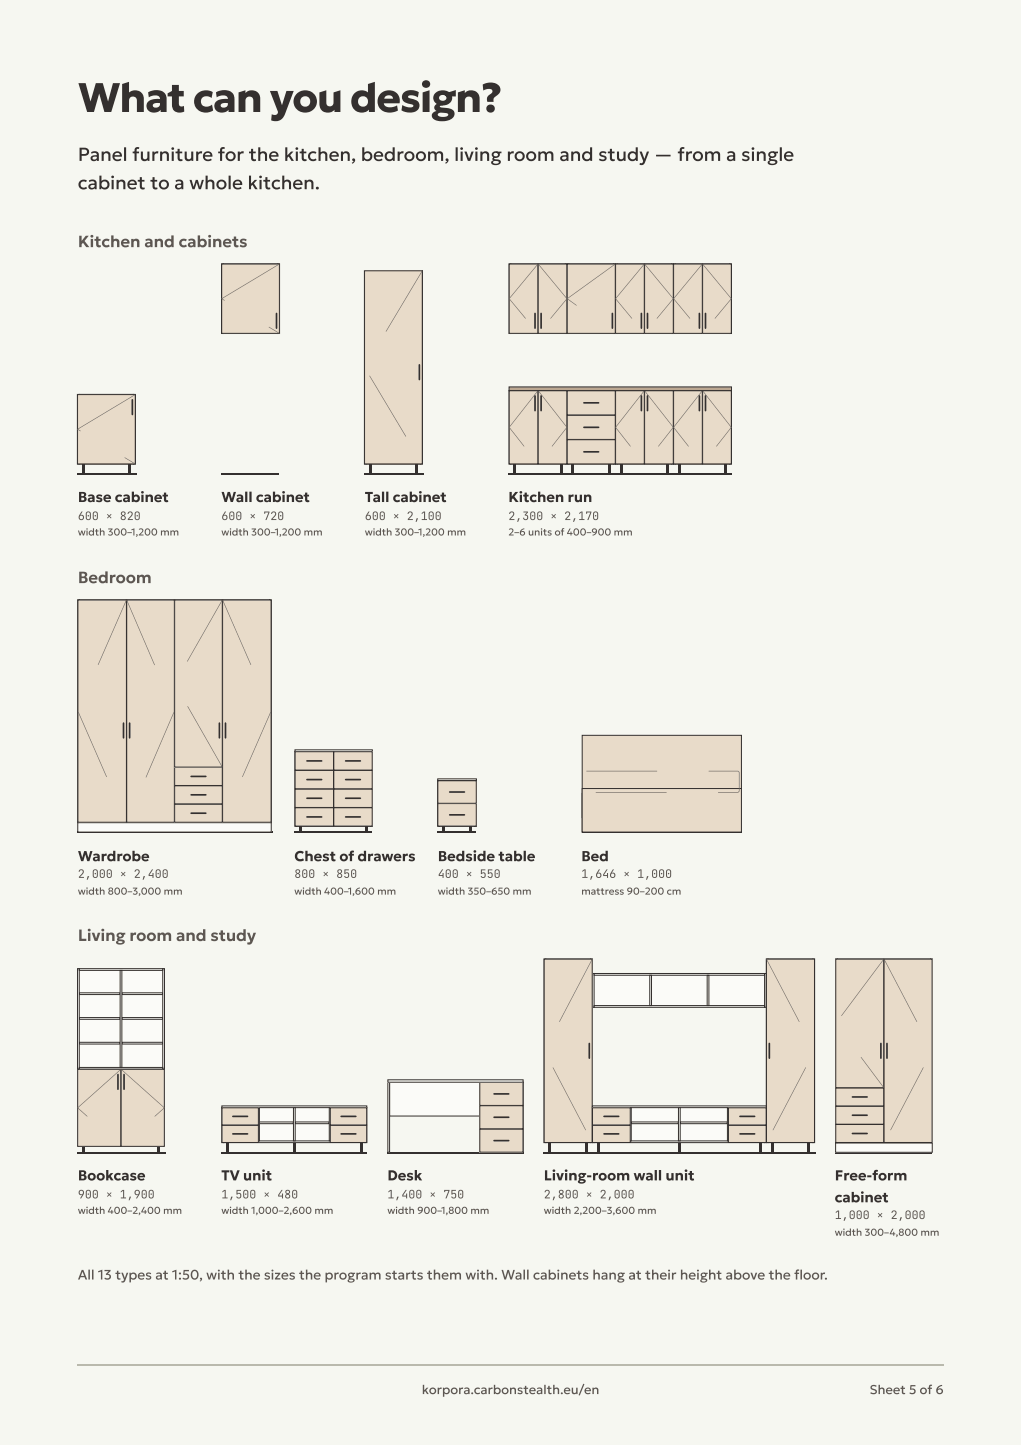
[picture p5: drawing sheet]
<svg xmlns="http://www.w3.org/2000/svg" width="210mm" height="297mm" viewBox="0 0 210 297" stroke-linecap="round" stroke-linejoin="round" font-family="sans-serif">
<defs><g id="words">
<text font-size="8.5" fill="#34302f" x="16" y="23">Whatcanyoudesign?</text>
<g font-size="3.9" fill="#34302f">
<text x="16" y="33.1">Panel furniture for the kitchen, bedroom, living room and study — from a single</text>
<text x="16" y="38.9">cabinet to a whole kitchen.</text>
</g>
<g font-size="3.3" fill="#5d5752">
<text x="16" y="50.8">Kitchen and cabinets</text>
<text x="16" y="119.9">Bedroom</text>
<text x="16" y="193.4">Living room and study</text>
</g>
<g font-size="3" fill="#34302f">
<text x="16" y="103.2">Base cabinet</text>
<text x="45.5" y="103.2">Wall cabinet</text>
<text x="75" y="103.2">Tall cabinet</text>
<text x="104.5" y="103.2">Kitchen run</text>
<text x="16" y="177">Wardrobe</text>
<text x="60.5" y="177">Chest of drawers</text>
<text x="90" y="177">Bedside table</text>
<text x="119.5" y="177">Bed</text>
<text x="16" y="242.6">Bookcase</text>
<text x="45.5" y="242.6">TV unit</text>
<text x="79.6" y="242.6">Desk</text>
<text x="111.8" y="242.6">Living-room wall unit</text>
<text x="171.6" y="242.6">Free-form</text>
<text x="171.6" y="247.1">cabinet</text>
</g>
<g font-size="2.8" fill="#5d5752">
<text x="16" y="263">All 13 types at 1:50, with the sizes the program starts them with. Wall cabinets hang at their height above the foor.</text>
<text x="163.2" y="263">l</text>
</g>
<g font-size="2.6" fill="#5d5752">
<text x="86.7" y="286.5">korpora.carbonstealth.eu/en</text>
<text x="178.7" y="286.5">Sheet 5 of 6</text>
</g>
<g font-size="2.4" fill="#5d5752">
<text x="16" y="106.9">600 × 820</text>
<text x="45.5" y="106.9">600 × 720</text>
<text x="75" y="106.9">600 × 2,100</text>
<text x="104.5" y="106.9">2,300 × 2,170</text>
<text x="16" y="180.4">2,000 × 2,400</text>
<text x="60.5" y="180.4">800 × 850</text>
<text x="90" y="180.4">400 × 550</text>
<text x="119.5" y="180.4">1,646 × 1,000</text>
<text x="16" y="246.3">900 × 1,900</text>
<text x="45.5" y="246.3">1,500 × 480</text>
<text x="79.6" y="246.3">1,400 × 750</text>
<text x="111.8" y="246.3">2,800 × 2,000</text>
<text x="171.6" y="250.6">1,000 × 2,000</text>
</g>
<g font-size="2.1" fill="#5d5752">
<text x="16" y="110.1">width 300–1,200 mm</text>
<text x="45.5" y="110.1">width 300–1,200 mm</text>
<text x="75" y="110.1">width 300–1,200 mm</text>
<text x="104.5" y="110.1">2–6 units of 400–900 mm</text>
<text x="16" y="183.9">width 800–3,000 mm</text>
<text x="60.5" y="183.9">width 400–1,600 mm</text>
<text x="90" y="183.9">width 350–650 mm</text>
<text x="119.5" y="183.9">mattress 90–200 cm</text>
<text x="16" y="249.5">width 400–2,400 mm</text>
<text x="45.5" y="249.5">width 1,000–2,600 mm</text>
<text x="79.6" y="249.5">width 900–1,800 mm</text>
<text x="111.8" y="249.5">width 2,200–3,600 mm</text>
<text x="171.6" y="254">width 300–4,800 mm</text>
</g>
</g></defs>
<g fill="#f6f7f1">
<path d="M0 0h209.9v297.1h-209.9z"/>
<path d="M0 0h209.9v297h-209.9z"/>
</g>
<path d="M15.9 97.5h12.1" fill="none" stroke="#34302f" stroke-width=".26"/>
<g fill="#34302f">
<path d="M16.8 95.4h.6v2h-.6z"/>
<path d="M26.3 95.4h.6v2h-.6z"/>
</g>
<path d="M16.1 81.1h11.5v14.1h-11.5z" fill="#fbfbf8"/>
<path d="M15.9 81.1h.4v14.3h-.4zM16.1 81.1h11.5v14.1h-11.5zM16.3 81.1h11.2v.3h-11.2zM16.3 95h11.2v.4h-11.2zM16.3 88h11.2v.3h-11.2zM27.5 81.1h.3v14.3h-.3z" fill="none" stroke="#34302f" stroke-width=".21"/>
<path d="M16.1 81.1v14.3M16.3 81.3h11.2M16.3 95.2h11.2M16.3 88.1h11.2M27.7 81.1v14.3" fill="none" stroke="#fbfbf8" stroke-width=".36"/>
<path d="M15.9 81.1h11.9v14.3h-11.9z" fill="#e8dbc9"/>
<path d="M15.9 81.1h11.9v14.3h-11.9z" fill="none" stroke="#34302f" stroke-width=".21"/>
<path d="M15.8 88.2l12-7.1v.1l-11.8 7 .6 .3-.1 .1zM25.7 94l2.1 1.3v.1l-2.2-1.3z" fill="#6f6963"/>
<path d="M27.2 82.2v3" fill="none" stroke="#34302f" stroke-width=".34"/>
<path d="M45.5 97.5h11.9" fill="none" stroke="#34302f" stroke-width=".26"/>
<path d="M45.8 54.5h11.5v13.8h-11.5z" fill="#fbfbf8"/>
<path d="M45.5 54.2h.4v14.4h-.4zM45.8 54.5h11.5v13.8h-11.5zM45.9 54.2h11.2v.4h-11.2zM45.9 59.2h11.2v.4h-11.2zM57.1 54.2h.4v14.4h-.4zM45.9 68.2h11.2v.4h-11.2zM45.9 63.7h11.2v.3h-11.2z" fill="none" stroke="#34302f" stroke-width=".21"/>
<path d="M45.7 54.2v14.4M45.9 54.4h11.2M45.9 59.4h11.2M57.3 54.2v14.4M45.9 68.4h11.2M45.9 63.8h11.2" fill="none" stroke="#fbfbf8" stroke-width=".36"/>
<path d="M45.6 54.3h11.8v14.2h-11.8z" fill="#e8dbc9"/>
<path d="M45.6 54.3h11.8v14.2h-11.8z" fill="none" stroke="#34302f" stroke-width=".21"/>
<path d="M45.5 61.4l11.9-7.2 .1 .1-11.9 7 .6 .4v.1zM55.3 67.2l2.2 1.3-.1 .1-2.2-1.3z" fill="#6f6963"/>
<path d="M56.8 64.4v3" fill="none" stroke="#34302f" stroke-width=".34"/>
<path d="M74.9 97.5h12.1" fill="none" stroke="#34302f" stroke-width=".26"/>
<g fill="#34302f">
<path d="M75.8 95.4h.6v2h-.6z"/>
<path d="M85.3 95.4h.6v2h-.6z"/>
</g>
<path d="M75.1 55.8h11.5v39.4h-11.5z" fill="#fbfbf8"/>
<path d="M74.9 55.6h.4v39.8h-.4zM75.1 55.8h11.5v39.4h-11.5zM75.3 55.6h11.2v.4h-11.2zM86.5 55.6h.3v39.8h-.3zM75.3 79h11.2v.4h-11.2zM75.3 71.4h11.2v.4h-11.2zM75.3 63.8h11.2v.3h-11.2zM75.3 95h11.2v.4h-11.2zM75.3 87.3h11.2v.4h-11.2z" fill="none" stroke="#34302f" stroke-width=".21"/>
<path d="M75.1 55.6v39.8M75.3 55.8h11.2M86.7 55.6v39.8M75.3 79.2h11.2M75.3 71.6h11.2M75.3 64h11.2M75.3 95.2h11.2M75.3 87.5h11.2" fill="none" stroke="#fbfbf8" stroke-width=".36"/>
<path d="M74.9 55.7h11.9v39.7h-11.9z" fill="#e8dbc9"/>
<path d="M74.9 55.7h11.9v39.7h-11.9z" fill="none" stroke="#34302f" stroke-width=".21"/>
<path d="M86.8 55.6l.1 .1-7.5 12.5-.1-.1zM75.9 77.3l.1-.1 7.5 12.5-.1 .1z" fill="#6f6963"/>
<path d="M86.2 75v3" fill="none" stroke="#34302f" stroke-width=".34"/>
<path d="M104.5 97.5h46" fill="none" stroke="#34302f" stroke-width=".26"/>
<g fill="#34302f">
<path d="M105.5 95.4h.6v2h-.6z"/>
<path d="M115.1 95.4h.6v2h-.6z"/>
<path d="M117.5 95.4h.6v2h-.6z"/>
<path d="M125 95.4h.6v2h-.6z"/>
<path d="M127.4 95.4h.6v2h-.6z"/>
<path d="M137 95.4h.5v2h-.5z"/>
<path d="M139.3 95.4h.6v2h-.6z"/>
<path d="M148.9 95.4h.6v2h-.6z"/>
</g>
<path d="M104.9 80.3h11.5v14.9h-11.5z" fill="#fbfbf8"/>
<path d="M104.9 80.3h11.5v14.9h-11.5z" fill="none" stroke="#34302f" stroke-width=".21"/>
<path d="M104.9 54.5h11.5v13.8h-11.5z" fill="#fbfbf8"/>
<path d="M104.9 54.5h11.5v13.8h-11.5z" fill="none" stroke="#34302f" stroke-width=".21"/>
<path d="M116.8 80.3h9.5v14.9h-9.5z" fill="#fbfbf8"/>
<path d="M116.8 80.3h9.5v14.9h-9.5z" fill="none" stroke="#34302f" stroke-width=".21"/>
<path d="M116.8 54.5h9.5v13.8h-9.5z" fill="#fbfbf8"/>
<path d="M116.8 54.5h9.5v13.8h-9.5z" fill="none" stroke="#34302f" stroke-width=".21"/>
<path d="M126.7 80.3h11.5v14.9h-11.5z" fill="#fbfbf8"/>
<path d="M126.7 80.3h11.5v14.9h-11.5z" fill="none" stroke="#34302f" stroke-width=".21"/>
<path d="M126.7 54.5h11.5v13.8h-11.5z" fill="#fbfbf8"/>
<path d="M126.7 54.5h11.5v13.8h-11.5z" fill="none" stroke="#34302f" stroke-width=".21"/>
<path d="M138.7 80.3h11.4v14.9h-11.4z" fill="#fbfbf8"/>
<path d="M138.7 80.3h11.4v14.9h-11.4z" fill="none" stroke="#34302f" stroke-width=".21"/>
<path d="M138.7 54.5h11.4v13.8h-11.4z" fill="#fbfbf8"/>
<path d="M138.7 54.5h11.4v13.8h-11.4z" fill="none" stroke="#34302f" stroke-width=".21"/>
<path d="M117.5 90.9h8.1v4h-8.1z" fill="#fbfbf8"/>
<path d="M117.5 90.9h8.1v4h-8.1z" fill="none" stroke="#34302f" stroke-width=".21"/>
<path d="M117.5 85.9h8.1v4.2h-8.1z" fill="#fbfbf8"/>
<path d="M117.5 85.9h8.1v4.2h-8.1z" fill="none" stroke="#34302f" stroke-width=".21"/>
<path d="M117.5 80.9h8.1v4.1h-8.1z" fill="#fbfbf8"/>
<g fill="none" stroke="#34302f" stroke-width=".21">
<path d="M104.6 54.2h.4v14.4h-.4zM105 54.2h11.2v.4h-11.2zM105 59.2h11.2v.4h-11.2zM116.2 54.2h.4v14.4h-.4zM116.6 54.2h.3v14.4h-.3zM116.9 54.2h9.3v.4h-9.3zM117 59.2h9.1v.4h-9.1zM126.2 54.2h.3v14.4h-.3zM126.5 54.2h.4v14.4h-.4zM126.9 54.2h11.2v.4h-11.2zM126.9 59.2h11.2v.4h-11.2zM138.1 54.2h.3v14.4h-.3z"/>
<path d="M138.4 54.2h.4v14.4h-.4zM138.8 54.2h11.2v.4h-11.2zM138.8 59.2h11.2v.4h-11.2zM150 54.2h.4v14.4h-.4zM105 68.2h11.2v.4h-11.2zM105 63.7h11.2v.3h-11.2zM116.9 68.2h9.3v.4h-9.3zM117 63.7h9.1v.3h-9.1zM126.9 68.2h11.2v.4h-11.2zM126.9 63.7h11.2v.3h-11.2zM138.8 68.2h11.2v.4h-11.2zM138.8 63.7h11.2v.3h-11.2z"/>
<path d="M105 80.3h11.2v.3h-11.2zM116.9 80.3h9.3v.3h-9.3zM117.5 80.9h8.1v4.1h-8.1zM126.9 80.3h11.2v.3h-11.2zM138.8 80.3h11.2v.3h-11.2z"/>
</g>
<g fill="none" stroke="#fbfbf8" stroke-width=".36">
<path d="M104.8 54.2v14.4M105 54.4h11.2M105 59.4h11.2M116.4 54.2v14.4M116.8 54.2v14.4M116.9 54.4h9.3M117 59.4h9.1M126.3 54.2v14.4M126.7 54.2v14.4M126.9 54.4h11.2M126.9 59.4h11.2M138.3 54.2v14.4"/>
<path d="M138.6 54.2v14.4M138.8 54.4h11.2M138.8 59.4h11.2M150.2 54.2v14.4M105 68.4h11.2M105 63.8h11.2M116.9 68.4h9.3M117 63.8h9.1M126.9 68.4h11.2M126.9 63.8h11.2M138.8 68.4h11.2M138.8 63.8h11.2"/>
<path d="M105 80.5h11.2M116.9 80.5h9.3M126.9 80.5h11.2M138.8 80.5h11.2"/>
</g>
<path d="M104.7 54.3h5.9v14.2h-5.9z" fill="#e8dbc9"/>
<path d="M104.7 54.3h5.9v14.2h-5.9z" fill="none" stroke="#34302f" stroke-width=".21"/>
<path d="M110.6 54.3h5.9v14.2h-5.9z" fill="#e8dbc9"/>
<path d="M110.6 54.3h5.9v14.2h-5.9z" fill="none" stroke="#34302f" stroke-width=".21"/>
<path d="M116.6 54.3h9.9v14.2h-9.9z" fill="#e8dbc9"/>
<path d="M116.6 54.3h9.9v14.2h-9.9z" fill="none" stroke="#34302f" stroke-width=".21"/>
<path d="M126.5 54.3h5.9v14.2h-5.9z" fill="#e8dbc9"/>
<path d="M126.5 54.3h5.9v14.2h-5.9z" fill="none" stroke="#34302f" stroke-width=".21"/>
<path d="M132.5 54.3h5.9v14.2h-5.9z" fill="#e8dbc9"/>
<path d="M132.5 54.3h5.9v14.2h-5.9z" fill="none" stroke="#34302f" stroke-width=".21"/>
<path d="M138.5 54.3h5.9v14.2h-5.9z" fill="#e8dbc9"/>
<path d="M138.5 54.3h5.9v14.2h-5.9z" fill="none" stroke="#34302f" stroke-width=".21"/>
<path d="M144.4 54.3h5.9v14.2h-5.9z" fill="#e8dbc9"/>
<path d="M144.4 54.3h5.9v14.2h-5.9zM105 86.7h11.2v.3h-11.2zM117.2 90.9h.3v4h-.3zM117.4 94.7h8.3zM117.4 89.8l8.3 .1zM117.4 84.8h8.3zM125.6 90.9h.3v4h-.3zM126.9 86.7h11.2v.3h-11.2zM138.8 86.7h11.2v.3h-11.2z" fill="none" stroke="#34302f" stroke-width=".21"/>
<path d="M105 86.9h11.2M126.9 86.9h11.2M138.8 86.9h11.2" fill="none" stroke="#fbfbf8" stroke-width=".36"/>
<path d="M117.4 94.7h8.3M117.4 89.9h8.3M117.4 84.8h8.3" fill="none" stroke="#fbfbf8" stroke-width=".21"/>
<path d="M117.3 90.9v4M125.7 90.9v4" fill="none" stroke="#fbfbf8" stroke-width=".32"/>
<path d="M117.5 90.9h8.1v4h-8.1z" fill="#fbfbf8"/>
<path d="M117.2 85.9h.3v4.2h-.3zM117.5 90.9h8.1v4h-8.1zM125.6 85.9h.3v4.2h-.3z" fill="none" stroke="#34302f" stroke-width=".21"/>
<path d="M117.3 85.9v4.2M125.7 85.9v4.2" fill="none" stroke="#fbfbf8" stroke-width=".32"/>
<path d="M117.5 85.9h8.1v4.2h-8.1z" fill="#fbfbf8"/>
<path d="M117.2 80.9h.3v4.1h-.3zM117.5 85.9h8.1v4.2h-8.1zM125.6 80.9h.3v4.1h-.3z" fill="none" stroke="#34302f" stroke-width=".21"/>
<path d="M117.3 80.9v4.1M125.7 80.9v4.1" fill="none" stroke="#fbfbf8" stroke-width=".32"/>
<path d="M117.5 80.9h8.1v4.1h-8.1z" fill="#fbfbf8"/>
<g fill="none" stroke="#34302f" stroke-width=".21">
<path d="M104.6 80.3h.4v15.1h-.4zM105 95h11.2v.4h-11.2zM105 80.3h11.2v.3h-11.2zM116.2 80.3h.4v15.1h-.4zM116.6 80.3h.3v15.1h-.3zM116.9 95h9.3v.4h-9.3zM116.9 80.3h9.3v.3h-9.3zM117.5 80.9h8.1v4.1h-8.1zM126.2 80.3h.3v15.1h-.3zM126.5 80.3h.4v15.1h-.4zM126.9 95h11.2v.4h-11.2zM126.9 80.3h11.2v.3h-11.2z"/>
<path d="M138.1 80.3h.3v15.1h-.3zM138.4 80.3h.4v15.1h-.4zM138.8 95h11.2v.4h-11.2zM138.8 80.3h11.2v.3h-11.2zM150 80.3h.4v15.1h-.4z"/>
</g>
<g fill="none" stroke="#fbfbf8" stroke-width=".36">
<path d="M104.8 80.3v15.1M105 95.2h11.2M105 80.5h11.2M116.4 80.3v15.1M116.8 80.3v15.1M116.9 95.2h9.3M116.9 80.5h9.3M126.3 80.3v15.1M126.7 80.3v15.1M126.9 95.2h11.2M126.9 80.5h11.2M138.3 80.3v15.1"/>
<path d="M138.6 80.3v15.1M138.8 95.2h11.2M138.8 80.5h11.2M150.2 80.3v15.1"/>
</g>
<path d="M104.7 80.3h5.9v15.1h-5.9z" fill="#e8dbc9"/>
<path d="M104.7 80.3h5.9v15.1h-5.9z" fill="none" stroke="#34302f" stroke-width=".21"/>
<path d="M110.6 80.3h5.9v15.1h-5.9z" fill="#e8dbc9"/>
<path d="M110.6 80.3h5.9v15.1h-5.9z" fill="none" stroke="#34302f" stroke-width=".21"/>
<path d="M116.6 90.4h9.9v5h-9.9z" fill="#e8dbc9"/>
<path d="M116.6 90.4h9.9v5h-9.9z" fill="none" stroke="#34302f" stroke-width=".21"/>
<path d="M116.6 85.3h9.9v5h-9.9z" fill="#e8dbc9"/>
<path d="M116.6 85.3h9.9v5h-9.9z" fill="none" stroke="#34302f" stroke-width=".21"/>
<path d="M116.6 80.3h9.9v5h-9.9z" fill="#e8dbc9"/>
<path d="M116.6 80.3h9.9v5h-9.9z" fill="none" stroke="#34302f" stroke-width=".21"/>
<path d="M126.5 80.3h5.9v15.1h-5.9z" fill="#e8dbc9"/>
<path d="M126.5 80.3h5.9v15.1h-5.9z" fill="none" stroke="#34302f" stroke-width=".21"/>
<path d="M132.5 80.3h5.9v15.1h-5.9z" fill="#e8dbc9"/>
<path d="M132.5 80.3h5.9v15.1h-5.9z" fill="none" stroke="#34302f" stroke-width=".21"/>
<path d="M138.5 80.3h5.9v15.1h-5.9z" fill="#e8dbc9"/>
<path d="M138.5 80.3h5.9v15.1h-5.9z" fill="none" stroke="#34302f" stroke-width=".21"/>
<path d="M144.4 80.3h5.9v15.1h-5.9z" fill="#e8dbc9"/>
<path d="M144.4 80.3h5.9v15.1h-5.9z" fill="none" stroke="#34302f" stroke-width=".21"/>
<g fill="#6f6963">
<path d="M110.5 80.3h.1l-5.9 7.5 3.1 3.9-.1 .1-3.1-4z"/>
<path d="M110.6 80.3h.1l5.9 7.5-3.1 4-.1-.1 3.1-3.9z"/>
<path d="M110.5 54.2l.1 .1-5.9 7.1 3.4 4-.1 .1-3.4-4.1z"/>
<path d="M110.6 54.3l.1-.1 5.9 7.2-3.4 4.1-.1-.1 3.4-4z"/>
<path d="M116.5 61.4l9.9-7.2 .1 .1-9.9 7 2 1.4-.1 .1z"/>
<path d="M132.4 80.3h.1l-6 7.5 3.2 3.9-.1 .1-3.1-4z"/>
<path d="M132.5 80.3h.1l5.9 7.5-3.1 4-.1-.1 3.1-3.9z"/>
<path d="M132.4 54.2l.1 .1-6 7.1 3.5 4-.1 .1-3.4-4.1z"/>
<path d="M132.5 54.3l.1-.1 5.9 7.2-3.4 4.1-.1-.1 3.4-4z"/>
<path d="M144.3 80.3h.1l-5.9 7.5 3.1 3.9-.1 .1-3.1-4z"/>
<path d="M144.4 80.3h.1l5.9 7.5-3.1 4-.1-.1 3.1-3.9z"/>
<path d="M144.3 54.2l.1 .1-5.9 7.1 3.4 4-.1 .1-3.4-4.1z"/>
<path d="M144.4 54.3l.1-.1 5.9 7.2-3.4 4.1-.1-.1 3.4-4z"/>
</g>
<g fill="none" stroke="#34302f" stroke-width=".34">
<path d="M110 64.4v3M111.2 64.4v3M125.9 64.4v3M131.9 64.4v3M133.1 64.4v3M143.8 64.4v3M145 64.4v3M110 81.4v3M111.2 81.4v3M120 92.9h3.1M120 87.8h3.1M120 82.8h3.1"/>
<path d="M131.9 81.4v3M133.1 81.4v3M143.8 81.4v3M145 81.4v3"/>
</g>
<path d="M104.6 79.5h45.8v.8h-45.8z" fill="#c2a588"/>
<path d="M104.6 79.5h45.8v.8h-45.8z" fill="none" stroke="#34302f" stroke-width=".21"/>
<path d="M15.9 171.1h40.2" fill="none" stroke="#34302f" stroke-width=".26"/>
<g fill="#34302f">
<path d="M16.9 169h.6v2h-.6z"/>
<path d="M35.6 169h.6v2h-.6z"/>
<path d="M54.3 169h.6v2h-.6z"/>
</g>
<path d="M16.2 123.5h9.8v45.3h-9.8z" fill="#fbfbf8"/>
<path d="M16.2 123.5h9.8v45.3h-9.8z" fill="none" stroke="#34302f" stroke-width=".21"/>
<path d="M26 123.5h9.9v45.3h-9.9z" fill="#fbfbf8"/>
<path d="M26 123.5h9.9v45.3h-9.9z" fill="none" stroke="#34302f" stroke-width=".21"/>
<path d="M35.9 123.5h9.8v45.3h-9.8z" fill="#fbfbf8"/>
<path d="M35.9 123.5h9.8v45.3h-9.8z" fill="none" stroke="#34302f" stroke-width=".21"/>
<path d="M45.7 123.5h9.8v45.3h-9.8z" fill="#fbfbf8"/>
<path d="M45.7 123.5h9.8v45.3h-9.8z" fill="none" stroke="#34302f" stroke-width=".21"/>
<path d="M36.6 165.8h8.4v2.8h-8.4z" fill="#fbfbf8"/>
<path d="M36.6 165.8h8.4v2.8h-8.4z" fill="none" stroke="#34302f" stroke-width=".21"/>
<path d="M36.6 162.1h8.4v2.9h-8.4z" fill="#fbfbf8"/>
<path d="M36.6 162.1h8.4v2.9h-8.4z" fill="none" stroke="#34302f" stroke-width=".21"/>
<path d="M36.6 158.3h8.4v2.9h-8.4z" fill="#fbfbf8"/>
<path d="M36.6 158.3h8.4v2.9h-8.4z" fill="none" stroke="#34302f" stroke-width=".21"/>
<path d="M16 169.1h39.8v1.9h-39.8z" fill="#fbfbf8"/>
<path d="M26.2 138.7h9.5v.3h-9.5zM26.2 131.1h9.5v.3h-9.5zM26.2 153.3h9.5v.4h-9.5zM26.2 147.6h9.5v.4h-9.5zM16 169.1h39.8v1.9h-39.8zM26.2 161h9.5v.3h-9.5zM36.3 165.8h.3v2.8h-.3zM36.5 168.3l8.6 .1zM36.5 164.7l8.6 .1zM36.5 161h8.6zM45 165.8h.3v2.8h-.3z" fill="none" stroke="#34302f" stroke-width=".21"/>
<path d="M26.2 138.9h9.5M26.2 131.2h9.5M26.2 153.5h9.5M26.2 147.8h9.5M26.2 161.1h9.5" fill="none" stroke="#fbfbf8" stroke-width=".36"/>
<path d="M36.5 168.3h8.6M36.5 164.8h8.6M36.5 161h8.6" fill="none" stroke="#fbfbf8" stroke-width=".21"/>
<path d="M36.5 165.8v2.8M45.1 165.8v2.8" fill="none" stroke="#fbfbf8" stroke-width=".32"/>
<path d="M36.6 165.8h8.4v2.8h-8.4z" fill="#fbfbf8"/>
<path d="M36.3 162.1h.3v2.9h-.3zM36.6 165.8h8.4v2.8h-8.4zM45 162.1h.3v2.9h-.3z" fill="none" stroke="#34302f" stroke-width=".21"/>
<path d="M36.5 162.1v2.9M45.1 162.1v2.9" fill="none" stroke="#fbfbf8" stroke-width=".32"/>
<path d="M36.6 162.1h8.4v2.9h-8.4z" fill="#fbfbf8"/>
<path d="M36.3 158.3h.3v2.9h-.3zM45 158.3h.3v2.9h-.3zM36.6 162.1h8.4v2.9h-8.4z" fill="none" stroke="#34302f" stroke-width=".21"/>
<path d="M36.5 158.3v2.9M45.1 158.3v2.9" fill="none" stroke="#fbfbf8" stroke-width=".32"/>
<path d="M36.6 158.3h8.4v2.9h-8.4z" fill="#fbfbf8"/>
<path d="M16 123.3h.3v45.7h-.3zM16.3 123.3h39.1v.4h-39.1zM25.8 123.7h.4v45h-.4zM35.7 123.7h.4v45h-.4zM45.5 123.7h.4v45h-.4zM55.4 123.3h.4v45.7h-.4zM36.6 158.3h8.4v2.9h-8.4zM16.3 168.7h39.1v.3h-39.1z" fill="none" stroke="#34302f" stroke-width=".21"/>
<path d="M16.2 123.3v45.7M16.3 123.5h39.1M26 123.7v45M35.9 123.7v45M45.7 123.7v45M55.6 123.3v45.7M16.3 168.9h39.1" fill="none" stroke="#fbfbf8" stroke-width=".36"/>
<path d="M16 123.3h10v45.7h-10z" fill="#e8dbc9"/>
<path d="M16 123.3h10v45.7h-10z" fill="none" stroke="#34302f" stroke-width=".21"/>
<path d="M26 123.3h9.8v45.7h-9.8z" fill="#e8dbc9"/>
<path d="M26 123.3h9.8v45.7h-9.8z" fill="none" stroke="#34302f" stroke-width=".21"/>
<path d="M35.9 165.3h9.8v3.7h-9.8z" fill="#e8dbc9"/>
<path d="M35.9 165.3h9.8v3.7h-9.8z" fill="none" stroke="#34302f" stroke-width=".21"/>
<path d="M35.9 161.5h9.8v3.7h-9.8z" fill="#e8dbc9"/>
<path d="M35.9 161.5h9.8v3.7h-9.8z" fill="none" stroke="#34302f" stroke-width=".21"/>
<path d="M35.9 157.7h9.8v3.8h-9.8z" fill="#e8dbc9"/>
<path d="M35.9 157.7h9.8v3.8h-9.8z" fill="none" stroke="#34302f" stroke-width=".21"/>
<path d="M35.9 123.3h9.8v34.4h-9.8z" fill="#e8dbc9"/>
<path d="M35.9 123.3h9.8v34.4h-9.8z" fill="none" stroke="#34302f" stroke-width=".21"/>
<path d="M45.8 123.3h9.9v45.7h-9.9z" fill="#e8dbc9"/>
<path d="M45.8 123.3h9.9v45.7h-9.9z" fill="none" stroke="#34302f" stroke-width=".21"/>
<g fill="#6f6963">
<path d="M25.9 123.3h.1l-5.8 13.4-.1-.1zM16 146.4l.2-.1 5.8 13.4h-.1z"/>
<path d="M26 123.3h.1l5.7 13.4h-.1zM35.7 146.4l.1 .1-5.7 13.3h-.2z"/>
<path d="M45.6 123.3l.2 .1-7.3 12.6-.1-.1zM38.5 145.2l.1-.1 7.2 12.5-.2 .1z"/>
<path d="M45.7 123.3h.1l5.8 13.3-.1 .1zM55.6 146.3l.1 .1-5.8 13.3h-.1z"/>
</g>
<path d="M25.4 148.6v3.1M26.6 148.6v3.1M39.3 159.6h3M45.1 148.6v3.1M46.4 148.6v3.1M39.3 167.2h3M39.3 163.4h3" fill="none" stroke="#34302f" stroke-width=".34"/>
<path d="M60.6 171.1h15.9" fill="none" stroke="#34302f" stroke-width=".26"/>
<g fill="#34302f">
<path d="M61.5 169.8h.6v1.2h-.6z"/>
<path d="M75.1 169.8h.5v1.2h-.5z"/>
</g>
<path d="M60.9 154.3h7.7v15.3h-7.7z" fill="#fbfbf8"/>
<path d="M60.9 154.3h7.7v15.3h-7.7z" fill="none" stroke="#34302f" stroke-width=".21"/>
<path d="M68.6 154.3h7.7v15.3h-7.7z" fill="#fbfbf8"/>
<path d="M68.6 154.3h7.7v15.3h-7.7z" fill="none" stroke="#34302f" stroke-width=".21"/>
<path d="M61.6 166.6h6.2v2.8h-6.2z" fill="#fbfbf8"/>
<path d="M61.6 166.6h6.2v2.8h-6.2z" fill="none" stroke="#34302f" stroke-width=".21"/>
<path d="M61.6 162.7h6.2v3h-6.2z" fill="#fbfbf8"/>
<path d="M61.6 162.7h6.2v3h-6.2z" fill="none" stroke="#34302f" stroke-width=".21"/>
<path d="M61.6 158.9h6.2v3h-6.2z" fill="#fbfbf8"/>
<path d="M61.6 158.9h6.2v3h-6.2z" fill="none" stroke="#34302f" stroke-width=".21"/>
<path d="M61.6 155.1h6.2v3h-6.2z" fill="#fbfbf8"/>
<path d="M61.6 155.1h6.2v3h-6.2z" fill="none" stroke="#34302f" stroke-width=".21"/>
<path d="M69.3 166.6h6.3v2.7h-6.3z" fill="#fbfbf8"/>
<path d="M69.3 166.6h6.3v2.7h-6.3z" fill="none" stroke="#34302f" stroke-width=".21"/>
<path d="M69.3 162.7h6.3v2.9h-6.3z" fill="#fbfbf8"/>
<path d="M69.3 162.7h6.3v2.9h-6.3z" fill="none" stroke="#34302f" stroke-width=".21"/>
<path d="M69.3 158.9h6.3v2.9h-6.3z" fill="#fbfbf8"/>
<path d="M69.3 158.9h6.3v2.9h-6.3z" fill="none" stroke="#34302f" stroke-width=".21"/>
<path d="M69.3 155.1h6.3v2.9h-6.3z" fill="#fbfbf8"/>
<path d="M61.4 157.8l6.6 .1zM69.2 157.7l6.6 .1zM69.3 155.1h6.3v2.9h-6.3zM61.2 166.6h.4v2.8h-.4zM61.4 169.1l6.6 .1zM61.4 165.5h6.6zM61.4 161.6l6.6 .1zM67.8 166.6h.4v2.8h-.4zM69.2 169l6.6 .1zM69.2 165.4h6.6zM69.2 161.5l6.6 .1z" fill="none" stroke="#34302f" stroke-width=".21"/>
<path d="M61.4 157.8h6.6M69.2 157.7h6.6M61.4 169.1h6.6M61.4 165.5h6.6M61.4 161.7h6.6M69.2 169h6.6M69.2 165.4h6.6M69.2 161.6h6.6" fill="none" stroke="#fbfbf8" stroke-width=".21"/>
<path d="M61.4 166.6v2.8M68 166.6v2.8" fill="none" stroke="#fbfbf8" stroke-width=".32"/>
<path d="M61.6 166.6h6.2v2.8h-6.2z" fill="#fbfbf8"/>
<path d="M61.2 162.7h.4v3h-.4zM61.6 166.6h6.2v2.8h-6.2zM67.8 162.7h.4v3h-.4z" fill="none" stroke="#34302f" stroke-width=".21"/>
<path d="M61.4 162.7v3M68 162.7v3" fill="none" stroke="#fbfbf8" stroke-width=".32"/>
<path d="M61.6 162.7h6.2v3h-6.2z" fill="#fbfbf8"/>
<path d="M61.2 158.9h.4v3h-.4zM67.8 158.9h.4v3h-.4zM61.6 162.7h6.2v3h-6.2z" fill="none" stroke="#34302f" stroke-width=".21"/>
<path d="M61.4 158.9v3M68 158.9v3" fill="none" stroke="#fbfbf8" stroke-width=".32"/>
<path d="M61.6 158.9h6.2v3h-6.2z" fill="#fbfbf8"/>
<path d="M61.2 155.1h.4v3h-.4zM61.6 158.9h6.2v3h-6.2zM67.8 155.1h.4v3h-.4z" fill="none" stroke="#34302f" stroke-width=".21"/>
<path d="M61.4 155.1v3M68 155.1v3" fill="none" stroke="#fbfbf8" stroke-width=".32"/>
<path d="M61.6 155.1h6.2v3h-6.2z" fill="#fbfbf8"/>
<path d="M61.6 155.1h6.2v3h-6.2zM69 166.6h.3v2.7h-.3zM75.6 166.6h.3v2.7h-.3z" fill="none" stroke="#34302f" stroke-width=".21"/>
<path d="M69.2 166.6v2.7M75.8 166.6v2.7" fill="none" stroke="#fbfbf8" stroke-width=".32"/>
<path d="M69.3 166.6h6.3v2.7h-6.3z" fill="#fbfbf8"/>
<path d="M69 162.7h.3v2.9h-.3zM69.3 166.6h6.3v2.7h-6.3zM75.6 162.7h.3v2.9h-.3z" fill="none" stroke="#34302f" stroke-width=".21"/>
<path d="M69.2 162.7v2.9M75.8 162.7v2.9" fill="none" stroke="#fbfbf8" stroke-width=".32"/>
<path d="M69.3 162.7h6.3v2.9h-6.3z" fill="#fbfbf8"/>
<path d="M69 158.9h.3v2.9h-.3zM75.6 158.9h.3v2.9h-.3zM69.3 162.7h6.3v2.9h-6.3z" fill="none" stroke="#34302f" stroke-width=".21"/>
<path d="M69.2 158.9v2.9M75.8 158.9v2.9" fill="none" stroke="#fbfbf8" stroke-width=".32"/>
<path d="M69.3 158.9h6.3v2.9h-6.3z" fill="#fbfbf8"/>
<path d="M69 155.1h.3v2.9h-.3zM69.3 158.9h6.3v2.9h-6.3zM75.6 155.1h.3v2.9h-.3z" fill="none" stroke="#34302f" stroke-width=".21"/>
<path d="M69.2 155.1v2.9M75.8 155.1v2.9" fill="none" stroke="#fbfbf8" stroke-width=".32"/>
<path d="M69.3 155.1h6.3v2.9h-6.3z" fill="#fbfbf8"/>
<path d="M60.6 154.5h.4v15.3h-.4zM60.6 154.1h15.9v.4h-15.9zM68.4 154.5h.4v15h-.4zM69.3 155.1h6.3v2.9h-6.3zM76.2 154.5h.3v15.3h-.3zM61 169.5h15.2v.3h-15.2z" fill="none" stroke="#34302f" stroke-width=".21"/>
<path d="M60.6 154.3h15.9M60.8 154.5v15.3M68.6 154.5v15M76.4 154.5v15.3M61 169.7h15.2" fill="none" stroke="#fbfbf8" stroke-width=".36"/>
<path d="M60.7 166h7.9v3.8h-7.9z" fill="#e8dbc9"/>
<path d="M60.7 166h7.9v3.8h-7.9z" fill="none" stroke="#34302f" stroke-width=".21"/>
<path d="M60.7 162.2h7.9v3.8h-7.9z" fill="#e8dbc9"/>
<path d="M60.7 162.2h7.9v3.8h-7.9z" fill="none" stroke="#34302f" stroke-width=".21"/>
<path d="M60.7 158.3h7.9v3.8h-7.9z" fill="#e8dbc9"/>
<path d="M60.7 158.3h7.9v3.8h-7.9z" fill="none" stroke="#34302f" stroke-width=".21"/>
<path d="M60.7 154.5h7.9v3.8h-7.9z" fill="#e8dbc9"/>
<path d="M60.7 154.5h7.9v3.8h-7.9z" fill="none" stroke="#34302f" stroke-width=".21"/>
<path d="M68.6 166h7.9v3.8h-7.9z" fill="#e8dbc9"/>
<path d="M68.6 166h7.9v3.8h-7.9z" fill="none" stroke="#34302f" stroke-width=".21"/>
<path d="M68.6 162.2h7.9v3.8h-7.9z" fill="#e8dbc9"/>
<path d="M68.6 162.2h7.9v3.8h-7.9z" fill="none" stroke="#34302f" stroke-width=".21"/>
<path d="M68.6 158.3h7.9v3.8h-7.9z" fill="#e8dbc9"/>
<path d="M68.6 158.3h7.9v3.8h-7.9z" fill="none" stroke="#34302f" stroke-width=".21"/>
<path d="M68.6 154.5h7.9v3.8h-7.9z" fill="#e8dbc9"/>
<path d="M68.6 154.5h7.9v3.8h-7.9z" fill="none" stroke="#34302f" stroke-width=".21"/>
<path d="M63.1 156.4h3M71.1 156.4h3M63.1 167.9h3M63.1 164.1h3M63.1 160.2h3M71.1 167.9h3M71.1 164.1h3M71.1 160.2h3" fill="none" stroke="#34302f" stroke-width=".34"/>
<path d="M90 171.1h7.9" fill="none" stroke="#34302f" stroke-width=".26"/>
<g fill="#34302f">
<path d="M90.9 169.8h.6v1.2h-.6z"/>
<path d="M96.4 169.8h.6v1.2h-.6z"/>
</g>
<path d="M90.2 160.3h7.5v9.3h-7.5z" fill="#fbfbf8"/>
<path d="M90.2 160.3h7.5v9.3h-7.5z" fill="none" stroke="#34302f" stroke-width=".21"/>
<path d="M90.9 165.7h6.1v3.7h-6.1z" fill="#fbfbf8"/>
<path d="M90.9 165.7h6.1v3.7h-6.1z" fill="none" stroke="#34302f" stroke-width=".21"/>
<path d="M90.9 161h6.1v3.9h-6.1z" fill="#fbfbf8"/>
<path d="M90.6 165.7h.3v3.7h-.3zM90.8 169.1l6.3 .1zM90.8 164.6l6.3 .1zM90.9 161h6.1v3.9h-6.1zM97 165.7h.3v3.7h-.3z" fill="none" stroke="#34302f" stroke-width=".21"/>
<path d="M90.8 169.1h6.3M90.8 164.6h6.3" fill="none" stroke="#fbfbf8" stroke-width=".21"/>
<path d="M90.8 165.7v3.7M97.2 165.7v3.7" fill="none" stroke="#fbfbf8" stroke-width=".32"/>
<path d="M90.9 165.7h6.1v3.7h-6.1z" fill="#fbfbf8"/>
<path d="M90.6 161h.3v3.9h-.3zM90.9 165.7h6.1v3.7h-6.1zM97 161h.3v3.9h-.3z" fill="none" stroke="#34302f" stroke-width=".21"/>
<path d="M90.8 161v3.9M97.2 161v3.9" fill="none" stroke="#fbfbf8" stroke-width=".32"/>
<path d="M90.9 161h6.1v3.9h-6.1z" fill="#fbfbf8"/>
<path d="M90 160.4h.3v9.4h-.3zM90 160.1h7.9v.3h-7.9zM90.3 169.5h7.3v.3h-7.3zM90.9 161h6.1v3.9h-6.1zM97.6 160.4h.3v9.4h-.3z" fill="none" stroke="#34302f" stroke-width=".21"/>
<path d="M90 160.3h7.9M90.2 160.4v9.4M90.3 169.7h7.3M97.8 160.4v9.4" fill="none" stroke="#fbfbf8" stroke-width=".36"/>
<path d="M90 165.2h7.9v4.6h-7.9z" fill="#e8dbc9"/>
<path d="M90 165.2h7.9v4.6h-7.9z" fill="none" stroke="#34302f" stroke-width=".21"/>
<path d="M90 160.5h7.9v4.6h-7.9z" fill="#e8dbc9"/>
<path d="M90 160.5h7.9v4.6h-7.9z" fill="none" stroke="#34302f" stroke-width=".21"/>
<path d="M92.4 167.5h3.1M92.4 162.8h3.1" fill="none" stroke="#34302f" stroke-width=".34"/>
<path d="M119.6 171.1h32.8" fill="none" stroke="#34302f" stroke-width=".26"/>
<path d="M135.8 168h.5v3h-.5z" fill="#34302f"/>
<path d="M119.7 151.1h32.7v19.9h-32.7z" fill="#e8dbc9"/>
<path d="M119.7 151.1h32.7v19.9h-32.7z" fill="none" stroke="#34302f" stroke-width=".21"/>
<path d="M120 164.1h.4v1.2h-.4z" fill="#fbfbf8"/>
<path d="M120 164.1h.4v1.2h-.4z" fill="none" stroke="#34302f" stroke-width=".21"/>
<path d="M151.7 164.1h.4v1.2h-.4z" fill="#fbfbf8"/>
<path d="M151.7 164.1h.4v1.2h-.4z" fill="none" stroke="#34302f" stroke-width=".21"/>
<path d="M135.5 164.1h.4v1.2h-.4z" fill="#fbfbf8"/>
<path d="M135.5 164.1h.4v1.2h-.4z" fill="none" stroke="#34302f" stroke-width=".21"/>
<path d="M136.2 164.1h.4v1.2h-.4z" fill="#fbfbf8"/>
<path d="M119.7 163.1h.3v4.9h-.3zM135.9 164.1h.3v3.9h-.3zM136.2 164.1h.4v1.2h-.4zM152.1 163.1h.3v4.9h-.3z" fill="none" stroke="#34302f" stroke-width=".21"/>
<path d="M119.9 163.1v4.9M136.1 164.1v3.9M152.2 163.1v4.9" fill="none" stroke="#fbfbf8" stroke-width=".36"/>
<path d="M119.7 162.1h32.7v8.9h-32.7z" fill="#e8dbc9"/>
<path d="M119.7 162.1h32.7v8.9h-32.7z" fill="none" stroke="#34302f" stroke-width=".21"/>
<path d="M145.7 158.4l6.1 .1 .2 .4v3.8l-.4 .2h-4v-.1h4l.3-.1v-3.8l-.2-.3h-6zM122.5 162.8h14.5v.1h-14.5zM120.5 158.4h14.6v.2h-14.6z" fill="#6f6963"/>
<path d="M15.9 236.9h18.2" fill="none" stroke="#34302f" stroke-width=".26"/>
<g fill="#34302f">
<path d="M16.8 235.7h.6v1.1h-.6z"/>
<path d="M32.3 235.7h.6v1.1h-.6z"/>
</g>
<path d="M16.2 220h8.7v15.4h-8.7z" fill="#fbfbf8"/>
<path d="M16.2 220h8.7v15.4h-8.7z" fill="none" stroke="#34302f" stroke-width=".21"/>
<path d="M24.9 220h8.7v15.4h-8.7z" fill="#fbfbf8"/>
<path d="M24.9 220h8.7v15.4h-8.7z" fill="none" stroke="#34302f" stroke-width=".21"/>
<path d="M16.2 199.3h8.7v20.2h-8.7z" fill="#fbfbf8"/>
<path d="M16.2 199.3h8.7v20.2h-8.7z" fill="none" stroke="#34302f" stroke-width=".21"/>
<path d="M24.9 199.3h8.7v20.2h-8.7z" fill="#fbfbf8"/>
<g fill="none" stroke="#34302f" stroke-width=".21">
<path d="M15.9 199.1h.4v20.7h-.4zM16.3 199.1h17.2v.4h-17.2zM24.7 199.5h.4v19.9h-.4zM24.9 199.3h8.7v20.2h-8.7zM33.5 199.1h.3v20.7h-.3zM15.9 219.8h.4v15.9h-.4zM16.3 219.8h17.2v.3h-17.2zM16.3 219.4h17.2v.4h-17.2zM16.3 214.2h8.4v.4h-8.4zM16.3 209.2h8.4v.3h-8.4zM16.3 204.1h8.4v.3h-8.4zM25.1 214.2h8.3v.4h-8.3z"/>
<path d="M25.1 209.2h8.3v.3h-8.3zM25.1 204.1h8.3v.3h-8.3zM33.5 219.8h.3v15.9h-.3zM16.3 235.3h17.2v.4h-17.2zM16.3 226.3h8.4v.4h-8.4zM24.7 220.1h.4v15.2h-.4zM25.1 226.3h8.3v.4h-8.3z"/>
</g>
<g fill="none" stroke="#fbfbf8" stroke-width=".36">
<path d="M16.1 199.1v36.6M16.3 199.3h17.2M24.9 199.5v19.9M33.6 199.1v36.6M16.3 219.9h17.2M16.3 219.6h17.2M16.3 214.4h8.4M16.3 209.3h8.4M16.3 204.2h8.4M25.1 214.4h8.3M25.1 209.3h8.3M25.1 204.2h8.3"/>
<path d="M16.3 235.5h17.2M16.3 226.5h8.4M24.9 220.1v15.2M25.1 226.5h8.3"/>
</g>
<path d="M16 219.8h8.8v15.8h-8.8z" fill="#e8dbc9"/>
<path d="M16 219.8h8.8v15.8h-8.8z" fill="none" stroke="#34302f" stroke-width=".21"/>
<path d="M24.9 219.8h8.9v15.8h-8.9z" fill="#e8dbc9"/>
<path d="M24.9 219.8h8.9v15.8h-8.9z" fill="none" stroke="#34302f" stroke-width=".21"/>
<g fill="#6f6963">
<path d="M15.9 227.7l8.9-8 .1 .1-8.9 7.9 2 1.7-.1 .1z"/>
<path d="M24.9 219.7l9 8-2.1 1.8v-.1l2-1.7-8.9-7.9z"/>
</g>
<path d="M24.2 220.9v3M25.5 220.9v3" fill="none" stroke="#34302f" stroke-width=".34"/>
<path d="M45.5 236.9h29.9" fill="none" stroke="#34302f" stroke-width=".26"/>
<g fill="#34302f">
<path d="M46.5 234.9h.6v1.9h-.6z"/>
<path d="M60.2 234.9h.6v1.9h-.6z"/>
<path d="M73.9 234.9h.6v1.9h-.6z"/>
</g>
<path d="M45.8 227.5h7.3v7.1h-7.3z" fill="#fbfbf8"/>
<path d="M45.8 227.5h7.3v7.1h-7.3z" fill="none" stroke="#34302f" stroke-width=".21"/>
<path d="M53.2 227.5h7.3v7.1h-7.3z" fill="#fbfbf8"/>
<path d="M53.2 227.5h7.3v7.1h-7.3z" fill="none" stroke="#34302f" stroke-width=".21"/>
<path d="M60.5 227.5h7.3v7.1h-7.3z" fill="#fbfbf8"/>
<path d="M60.5 227.5h7.3v7.1h-7.3z" fill="none" stroke="#34302f" stroke-width=".21"/>
<path d="M67.9 227.5h7.3v7.1h-7.3z" fill="#fbfbf8"/>
<path d="M67.9 227.5h7.3v7.1h-7.3z" fill="none" stroke="#34302f" stroke-width=".21"/>
<path d="M46.5 231.9h5.9v2.5h-5.9z" fill="#fbfbf8"/>
<path d="M46.5 231.9h5.9v2.5h-5.9z" fill="none" stroke="#34302f" stroke-width=".21"/>
<path d="M46.5 228.3h5.9v2.7h-5.9z" fill="#fbfbf8"/>
<path d="M46.5 228.3h5.9v2.7h-5.9z" fill="none" stroke="#34302f" stroke-width=".21"/>
<path d="M68.6 231.9h5.9v2.5h-5.9z" fill="#fbfbf8"/>
<path d="M68.6 231.9h5.9v2.5h-5.9z" fill="none" stroke="#34302f" stroke-width=".21"/>
<path d="M68.6 228.3h5.9v2.7h-5.9z" fill="#fbfbf8"/>
<path d="M46.2 231.9h.3v2.5h-.3zM46.4 234.1l6.1 .1zM46.4 230.7l6.1 .1zM52.4 231.9h.3v2.5h-.3zM53.3 230.6h7v.4h-7zM60.7 230.6h7v.4h-7zM68.5 234.1l6.1 .1zM68.5 230.7l6.1 .1zM68.6 228.3h5.9v2.7h-5.9z" fill="none" stroke="#34302f" stroke-width=".21"/>
<path d="M53.3 230.8h7M60.7 230.8h7" fill="none" stroke="#fbfbf8" stroke-width=".36"/>
<path d="M46.4 234.2h6.1M46.4 230.8h6.1M68.5 234.2h6.1M68.5 230.8h6.1" fill="none" stroke="#fbfbf8" stroke-width=".21"/>
<path d="M46.4 231.9v2.5M52.6 231.9v2.5" fill="none" stroke="#fbfbf8" stroke-width=".32"/>
<path d="M46.5 231.9h5.9v2.5h-5.9z" fill="#fbfbf8"/>
<path d="M46.2 228.3h.3v2.7h-.3zM46.5 231.9h5.9v2.5h-5.9zM52.4 228.3h.3v2.7h-.3z" fill="none" stroke="#34302f" stroke-width=".21"/>
<path d="M46.4 228.3v2.7M52.6 228.3v2.7" fill="none" stroke="#fbfbf8" stroke-width=".32"/>
<path d="M46.5 228.3h5.9v2.7h-5.9z" fill="#fbfbf8"/>
<path d="M46.5 228.3h5.9v2.7h-5.9zM68.3 231.9h.3v2.5h-.3zM74.5 231.9h.3v2.5h-.3z" fill="none" stroke="#34302f" stroke-width=".21"/>
<path d="M68.5 231.9v2.5M74.6 231.9v2.5" fill="none" stroke="#fbfbf8" stroke-width=".32"/>
<path d="M68.6 231.9h5.9v2.5h-5.9z" fill="#fbfbf8"/>
<path d="M68.3 228.3h.3v2.7h-.3zM68.6 231.9h5.9v2.5h-5.9zM74.5 228.3h.3v2.7h-.3z" fill="none" stroke="#34302f" stroke-width=".21"/>
<path d="M68.5 228.3v2.7M74.6 228.3v2.7" fill="none" stroke="#fbfbf8" stroke-width=".32"/>
<path d="M68.6 228.3h5.9v2.7h-5.9z" fill="#fbfbf8"/>
<path d="M45.6 227.7h.4v7.2h-.4zM45.6 227.3h29.8v.4h-29.8zM46 234.5h29v.4h-29zM53 227.7h.3v6.8h-.3zM60.3 227.7h.4v6.8h-.4zM67.7 227.7h.3v6.8h-.3zM68.6 228.3h5.9v2.7h-5.9zM75 227.7h.4v7.2h-.4z" fill="none" stroke="#34302f" stroke-width=".21"/>
<path d="M45.6 227.5h29.8M45.8 227.7v7.2M46 234.7h29M53.1 227.7v6.8M60.5 227.7v6.8M67.9 227.7v6.8M75.2 227.7v7.2" fill="none" stroke="#fbfbf8" stroke-width=".36"/>
<path d="M45.6 231.3h7.5v3.5h-7.5z" fill="#e8dbc9"/>
<path d="M45.6 231.3h7.5v3.5h-7.5z" fill="none" stroke="#34302f" stroke-width=".21"/>
<path d="M45.6 227.7h7.5v3.5h-7.5z" fill="#e8dbc9"/>
<path d="M45.6 227.7h7.5v3.5h-7.5z" fill="none" stroke="#34302f" stroke-width=".21"/>
<path d="M67.9 231.3h7.5v3.5h-7.5z" fill="#e8dbc9"/>
<path d="M67.9 231.3h7.5v3.5h-7.5z" fill="none" stroke="#34302f" stroke-width=".21"/>
<path d="M67.9 227.7h7.5v3.5h-7.5z" fill="#e8dbc9"/>
<path d="M67.9 227.7h7.5v3.5h-7.5z" fill="none" stroke="#34302f" stroke-width=".21"/>
<path d="M47.9 233.1h3M47.9 229.5h3M70.1 233.1h3M70.1 229.5h3" fill="none" stroke="#34302f" stroke-width=".34"/>
<path d="M79.6 236.9h28.1" fill="none" stroke="#34302f" stroke-width=".26"/>
<path d="M98.8 222.5h8.5v14.1h-8.5z" fill="#fbfbf8"/>
<path d="M98.8 222.5h8.5v14.1h-8.5z" fill="none" stroke="#34302f" stroke-width=".21"/>
<path d="M80.1 222.4h18.5v7h-18.5z" fill="#fbfbf8"/>
<path d="M80.1 222.4h18.5v7h-18.5z" fill="none" stroke="#34302f" stroke-width=".21"/>
<path d="M99.5 232.6h7.1v3.8h-7.1z" fill="#fbfbf8"/>
<path d="M99.5 232.6h7.1v3.8h-7.1z" fill="none" stroke="#34302f" stroke-width=".21"/>
<path d="M99.5 227.8h7.1v4h-7.1z" fill="#fbfbf8"/>
<path d="M99.5 227.8h7.1v4h-7.1z" fill="none" stroke="#34302f" stroke-width=".21"/>
<path d="M99.5 223h7.1v4h-7.1z" fill="#fbfbf8"/>
<path d="M99 222.4h8.2v.4h-8.2zM99.2 232.6h.3v3.8h-.3zM99.4 236.1l7.4 .1zM99.4 231.5l7.4 .1zM99.4 226.7l7.4 .1zM99.5 223h7.1v4h-7.1zM106.6 232.6h.3v3.8h-.3z" fill="none" stroke="#34302f" stroke-width=".21"/>
<path d="M99 222.6h8.2" fill="none" stroke="#fbfbf8" stroke-width=".36"/>
<path d="M99.4 236.1h7.4M99.4 231.5h7.4M99.4 226.7h7.4" fill="none" stroke="#fbfbf8" stroke-width=".21"/>
<path d="M99.4 232.6v3.8M106.8 232.6v3.8" fill="none" stroke="#fbfbf8" stroke-width=".32"/>
<path d="M99.5 232.6h7.1v3.8h-7.1z" fill="#fbfbf8"/>
<path d="M99.2 227.8h.3v4h-.3zM99.5 232.6h7.1v3.8h-7.1zM106.6 227.8h.3v4h-.3z" fill="none" stroke="#34302f" stroke-width=".21"/>
<path d="M99.4 227.8v4M106.8 227.8v4" fill="none" stroke="#fbfbf8" stroke-width=".32"/>
<path d="M99.5 227.8h7.1v4h-7.1z" fill="#fbfbf8"/>
<path d="M99.2 223h.3v4h-.3zM99.5 227.8h7.1v4h-7.1zM106.6 223h.3v4h-.3z" fill="none" stroke="#34302f" stroke-width=".21"/>
<path d="M99.4 223v4M106.8 223v4" fill="none" stroke="#fbfbf8" stroke-width=".32"/>
<path d="M99.5 223h7.1v4h-7.1z" fill="#fbfbf8"/>
<path d="M79.7 222.4h.4v14.4h-.4zM98.6 222.4h.4v14.4h-.4zM99 236.5h8.2v.3h-8.2zM99 222.4h8.2v.4h-8.2zM99.5 223h7.1v4h-7.1zM107.2 222.4h.3v14.4h-.3z" fill="none" stroke="#34302f" stroke-width=".21"/>
<path d="M79.9 222.4v14.4M98.8 222.4v14.4M99 236.7h8.2M99 222.6h8.2M107.4 222.4v14.4" fill="none" stroke="#fbfbf8" stroke-width=".36"/>
<path d="M98.6 232.1h8.9v4.7h-8.9z" fill="#e8dbc9"/>
<path d="M98.6 232.1h8.9v4.7h-8.9z" fill="none" stroke="#34302f" stroke-width=".21"/>
<path d="M98.6 227.3h8.9v4.7h-8.9z" fill="#e8dbc9"/>
<path d="M98.6 227.3h8.9v4.7h-8.9z" fill="none" stroke="#34302f" stroke-width=".21"/>
<path d="M98.6 222.5h8.9v4.7h-8.9z" fill="#e8dbc9"/>
<path d="M98.6 222.5h8.9v4.7h-8.9z" fill="none" stroke="#34302f" stroke-width=".21"/>
<path d="M79.7 221.9h27.8v.5h-27.8z" fill="#fbfbf8"/>
<path d="M79.7 221.9h27.8v.5h-27.8z" fill="none" stroke="#34302f" stroke-width=".21"/>
<path d="M101.6 234.4h3M101.6 229.6h3M101.6 224.8h3" fill="none" stroke="#34302f" stroke-width=".34"/>
<path d="M111.7 236.9h56" fill="none" stroke="#34302f" stroke-width=".26"/>
<g fill="#34302f">
<path d="M112.7 234.9h.6v1.9h-.6z"/>
<path d="M120.3 234.9h.6v1.9h-.6z"/>
<path d="M158.4 234.9h.6v1.9h-.6z"/>
<path d="M166 234.9h.6v1.9h-.6z"/>
<path d="M122.7 234.9h.6v1.9h-.6z"/>
<path d="M139.4 234.9h.6v1.9h-.6z"/>
<path d="M156 234.9h.6v1.9h-.6z"/>
</g>
<path d="M112.1 197.3h9.5v37.3h-9.5z" fill="#fbfbf8"/>
<path d="M112.1 197.3h9.5v37.3h-9.5z" fill="none" stroke="#34302f" stroke-width=".21"/>
<path d="M157.8 197.3h9.4v37.3h-9.4z" fill="#fbfbf8"/>
<path d="M157.8 197.3h9.4v37.3h-9.4z" fill="none" stroke="#34302f" stroke-width=".21"/>
<path d="M122 227.5h7.6v7.1h-7.6z" fill="#fbfbf8"/>
<path d="M122 227.5h7.6v7.1h-7.6z" fill="none" stroke="#34302f" stroke-width=".21"/>
<path d="M129.6 227.5h10v7.1h-10z" fill="#fbfbf8"/>
<path d="M129.6 227.5h10v7.1h-10z" fill="none" stroke="#34302f" stroke-width=".21"/>
<path d="M139.7 227.5h10v7.1h-10z" fill="#fbfbf8"/>
<path d="M139.7 227.5h10v7.1h-10z" fill="none" stroke="#34302f" stroke-width=".21"/>
<path d="M149.7 227.5h7.6v7.1h-7.6z" fill="#fbfbf8"/>
<path d="M149.7 227.5h7.6v7.1h-7.6z" fill="none" stroke="#34302f" stroke-width=".21"/>
<path d="M122 200.3h11.7v6.5h-11.7z" fill="#fbfbf8"/>
<path d="M122 200.3h11.7v6.5h-11.7z" fill="none" stroke="#34302f" stroke-width=".21"/>
<path d="M133.8 200.3h11.7v6.5h-11.7z" fill="#fbfbf8"/>
<path d="M133.8 200.3h11.7v6.5h-11.7z" fill="none" stroke="#34302f" stroke-width=".21"/>
<path d="M145.6 200.3h11.7v6.5h-11.7z" fill="#fbfbf8"/>
<path d="M145.6 200.3h11.7v6.5h-11.7z" fill="none" stroke="#34302f" stroke-width=".21"/>
<path d="M122.7 231.9h6.1v2.5h-6.1z" fill="#fbfbf8"/>
<path d="M122.7 231.9h6.1v2.5h-6.1z" fill="none" stroke="#34302f" stroke-width=".21"/>
<path d="M122.7 228.3h6.1v2.7h-6.1z" fill="#fbfbf8"/>
<path d="M122.7 228.3h6.1v2.7h-6.1z" fill="none" stroke="#34302f" stroke-width=".21"/>
<path d="M150.5 231.9h6.1v2.5h-6.1z" fill="#fbfbf8"/>
<path d="M150.5 231.9h6.1v2.5h-6.1z" fill="none" stroke="#34302f" stroke-width=".21"/>
<path d="M150.5 228.3h6.1v2.7h-6.1z" fill="#fbfbf8"/>
<g fill="none" stroke="#34302f" stroke-width=".21">
<path d="M111.8 197.1h.4v37.8h-.4zM112.2 197.1h9.2v.4h-9.2zM121.4 197.1h.4v37.8h-.4zM157.5 197.1h.4v37.8h-.4zM157.9 197.1h9.2v.4h-9.2zM167.1 197.1h.4v37.8h-.4zM112.2 216h9.2v.3h-9.2zM112.2 209h9.2v.4h-9.2zM112.2 203.3h9.2v.3h-9.2zM121.8 200.1h.3v6.9h-.3zM122.1 206.7h35.1v.3h-35.1zM122.1 200.1h35.1v.4h-35.1z"/>
<path d="M133.6 200.5h.3v6.2h-.3zM145.4 200.5h.3v6.2h-.3zM157.2 200.1h.3v6.9h-.3zM157.9 216h9.2v.3h-9.2zM157.9 209h9.2v.4h-9.2zM157.9 203.3h9.2v.3h-9.2zM112.2 234.5h9.2v.4h-9.2zM112.2 228.1h9.2v.3h-9.2zM112.2 223h9.2v.3h-9.2zM122.4 231.9h.3v2.5h-.3zM122.6 234.1l6.4 .1zM122.6 230.7l6.4 .1z"/>
<path d="M128.8 231.9h.4v2.5h-.4zM129.8 230.6h9.7v.4h-9.7zM139.9 230.6h9.6v.4h-9.6zM150.3 234.1l6.4 .1zM150.3 230.7l6.4 .1zM150.5 228.3h6.1v2.7h-6.1zM157.9 234.5h9.2v.4h-9.2zM157.9 228.1h9.2v.3h-9.2zM157.9 223h9.2v.3h-9.2z"/>
</g>
<g fill="none" stroke="#fbfbf8" stroke-width=".36">
<path d="M112 197.1v37.8M112.2 197.3h9.2M121.6 197.1v37.8M157.7 197.1v37.8M157.9 197.3h9.2M167.3 197.1v37.8M112.2 216.2h9.2M112.2 209.2h9.2M112.2 203.5h9.2M122 200.1v6.9M122.1 206.9h35.1M122.1 200.3h35.1"/>
<path d="M133.8 200.5v6.2M145.6 200.5v6.2M157.4 200.1v6.9M157.9 216.2h9.2M157.9 209.2h9.2M157.9 203.5h9.2M112.2 234.7h9.2M112.2 228.2h9.2M112.2 223.2h9.2M129.8 230.8h9.7M139.9 230.8h9.6M157.9 234.7h9.2"/>
<path d="M157.9 228.2h9.2M157.9 223.2h9.2"/>
</g>
<path d="M122.6 234.2h6.4M122.6 230.8h6.4M150.3 234.2h6.4M150.3 230.8h6.4" fill="none" stroke="#fbfbf8" stroke-width=".21"/>
<path d="M122.5 231.9v2.5M129 231.9v2.5" fill="none" stroke="#fbfbf8" stroke-width=".32"/>
<path d="M122.7 231.9h6.1v2.5h-6.1z" fill="#fbfbf8"/>
<path d="M122.4 228.3h.3v2.7h-.3zM122.7 231.9h6.1v2.5h-6.1zM128.8 228.3h.4v2.7h-.4z" fill="none" stroke="#34302f" stroke-width=".21"/>
<path d="M122.5 228.3v2.7M129 228.3v2.7" fill="none" stroke="#fbfbf8" stroke-width=".32"/>
<path d="M122.7 228.3h6.1v2.7h-6.1z" fill="#fbfbf8"/>
<path d="M122.7 228.3h6.1v2.7h-6.1zM150.1 231.9h.4v2.5h-.4zM156.6 231.9h.3v2.5h-.3z" fill="none" stroke="#34302f" stroke-width=".21"/>
<path d="M150.3 231.9v2.5M156.8 231.9v2.5" fill="none" stroke="#fbfbf8" stroke-width=".32"/>
<path d="M150.5 231.9h6.1v2.5h-6.1z" fill="#fbfbf8"/>
<path d="M150.1 228.3h.4v2.7h-.4zM150.5 231.9h6.1v2.5h-6.1zM156.6 228.3h.3v2.7h-.3z" fill="none" stroke="#34302f" stroke-width=".21"/>
<path d="M150.3 228.3v2.7M156.8 228.3v2.7" fill="none" stroke="#fbfbf8" stroke-width=".32"/>
<path d="M150.5 228.3h6.1v2.7h-6.1z" fill="#fbfbf8"/>
<path d="M150.5 228.3h6.1v2.7h-6.1z" fill="none" stroke="#34302f" stroke-width=".21"/>
<path d="M111.9 197.1h9.8v37.7h-9.8z" fill="#e8dbc9"/>
<path d="M111.9 197.1h9.8v37.7h-9.8z" fill="none" stroke="#34302f" stroke-width=".21"/>
<path d="M157.6 197.1h9.8v37.7h-9.8z" fill="#e8dbc9"/>
<path d="M157.6 197.1h9.8v37.7h-9.8zM121.8 227.7h.3v7.2h-.3zM121.8 227.3h35.7v.4h-35.7zM122.1 234.5h35.1v.4h-35.1zM129.4 227.7h.4v6.8h-.4zM139.5 227.7h.3v6.8h-.3zM149.5 227.7h.4v6.8h-.4zM157.2 227.7h.3v7.2h-.3z" fill="none" stroke="#34302f" stroke-width=".21"/>
<path d="M121.8 227.5h35.7M122 227.7v7.2M122.1 234.7h35.1M129.6 227.7v6.8M139.7 227.7v6.8M149.7 227.7v6.8M157.4 227.7v7.2" fill="none" stroke="#fbfbf8" stroke-width=".36"/>
<path d="M121.8 231.3h7.8v3.5h-7.8z" fill="#e8dbc9"/>
<path d="M121.8 231.3h7.8v3.5h-7.8z" fill="none" stroke="#34302f" stroke-width=".21"/>
<path d="M121.8 227.7h7.8v3.5h-7.8z" fill="#e8dbc9"/>
<path d="M121.8 227.7h7.8v3.5h-7.8z" fill="none" stroke="#34302f" stroke-width=".21"/>
<path d="M149.7 231.3h7.8v3.5h-7.8z" fill="#e8dbc9"/>
<path d="M149.7 231.3h7.8v3.5h-7.8z" fill="none" stroke="#34302f" stroke-width=".21"/>
<path d="M149.7 227.7h7.8v3.5h-7.8z" fill="#e8dbc9"/>
<path d="M149.7 227.7h7.8v3.5h-7.8z" fill="none" stroke="#34302f" stroke-width=".21"/>
<g fill="#6f6963">
<path d="M121.7 197.1l.1 .1-6.8 12.9-.1-.1zM113.6 219.4h.1l6.8 12.9h-.1z"/>
<path d="M157.5 197.2l.1-.1 6.8 12.9-.1 .1zM165.6 219.4h.1l-6.8 12.9h-.1z"/>
</g>
<path d="M121.1 214.5v3M158.2 214.5v3M124.2 233.1h3M124.2 229.5h3M152.1 233.1h3M152.1 229.5h3" fill="none" stroke="#34302f" stroke-width=".34"/>
<path d="M171.7 236.9h19.9" fill="none" stroke="#34302f" stroke-width=".26"/>
<g fill="#34302f">
<path d="M172.7 234.9h.6v1.9h-.6z"/>
<path d="M181.4 234.9h.6v1.9h-.6z"/>
<path d="M190.2 234.9h.6v1.9h-.6z"/>
</g>
<path d="M172 197.3h9.7v37.3h-9.7z" fill="#fbfbf8"/>
<path d="M172 197.3h9.7v37.3h-9.7z" fill="none" stroke="#34302f" stroke-width=".21"/>
<path d="M181.7 197.3h9.7v37.3h-9.7z" fill="#fbfbf8"/>
<path d="M181.7 197.3h9.7v37.3h-9.7z" fill="none" stroke="#34302f" stroke-width=".21"/>
<path d="M172.7 231.7h8.3v2.7h-8.3z" fill="#fbfbf8"/>
<path d="M172.7 231.7h8.3v2.7h-8.3z" fill="none" stroke="#34302f" stroke-width=".21"/>
<path d="M172.7 227.9h8.3v2.9h-8.3z" fill="#fbfbf8"/>
<path d="M172.7 227.9h8.3v2.9h-8.3z" fill="none" stroke="#34302f" stroke-width=".21"/>
<path d="M172.7 224.2h8.3v2.9h-8.3z" fill="#fbfbf8"/>
<path d="M172.7 224.2h8.3v2.9h-8.3z" fill="none" stroke="#34302f" stroke-width=".21"/>
<path d="M171.8 234.9h19.8v1.9h-19.8z" fill="#fbfbf8"/>
<path d="M172.2 216.6h9.3v.4h-9.3zM172.2 211.5h9.3v.4h-9.3zM172.2 203.9h9.3v.4h-9.3zM171.8 234.9h19.8v1.9h-19.8zM172.4 231.7h.3v2.7h-.3zM172.6 234.1l8.5 .1zM172.6 230.6h8.5zM172.6 226.8l8.5 .1zM181 231.7h.3v2.7h-.3z" fill="none" stroke="#34302f" stroke-width=".21"/>
<path d="M172.2 216.8h9.3M172.2 211.7h9.3M172.2 204.1h9.3" fill="none" stroke="#fbfbf8" stroke-width=".36"/>
<path d="M172.6 234.2h8.5M172.6 230.6h8.5M172.6 226.9h8.5" fill="none" stroke="#fbfbf8" stroke-width=".21"/>
<path d="M172.5 231.7v2.7M181.1 231.7v2.7" fill="none" stroke="#fbfbf8" stroke-width=".32"/>
<path d="M172.7 231.7h8.3v2.7h-8.3z" fill="#fbfbf8"/>
<path d="M172.4 227.9h.3v2.9h-.3zM172.7 231.7h8.3v2.7h-8.3zM181 227.9h.3v2.9h-.3z" fill="none" stroke="#34302f" stroke-width=".21"/>
<path d="M172.5 227.9v2.9M181.1 227.9v2.9" fill="none" stroke="#fbfbf8" stroke-width=".32"/>
<path d="M172.7 227.9h8.3v2.9h-8.3z" fill="#fbfbf8"/>
<path d="M172.4 224.2h.3v2.9h-.3zM172.7 227.9h8.3v2.9h-8.3zM181 224.2h.3v2.9h-.3z" fill="none" stroke="#34302f" stroke-width=".21"/>
<path d="M172.5 224.2v2.9M181.1 224.2v2.9" fill="none" stroke="#fbfbf8" stroke-width=".32"/>
<path d="M172.7 224.2h8.3v2.9h-8.3z" fill="#fbfbf8"/>
<path d="M171.8 197.1h.3v37.8h-.3zM172.1 197.1h19.2v.4h-19.2zM181.5 197.5h.4v37h-.4zM191.3 197.1h.3v37.8h-.3zM172.1 234.5h19.2v.4h-19.2zM172.1 223.4h9.4v.4h-9.4zM172.7 224.2h8.3v2.9h-8.3z" fill="none" stroke="#34302f" stroke-width=".21"/>
<path d="M172 197.1v37.8M172.1 197.3h19.2M181.7 197.5v37M191.5 197.1v37.8M172.1 234.7h19.2M172.1 223.6h9.4" fill="none" stroke="#fbfbf8" stroke-width=".36"/>
<path d="M171.8 231.1h9.9v3.7h-9.9z" fill="#e8dbc9"/>
<path d="M171.8 231.1h9.9v3.7h-9.9z" fill="none" stroke="#34302f" stroke-width=".21"/>
<path d="M171.8 227.4h9.9v3.7h-9.9z" fill="#e8dbc9"/>
<path d="M171.8 227.4h9.9v3.7h-9.9z" fill="none" stroke="#34302f" stroke-width=".21"/>
<path d="M171.8 223.6h9.9v3.7h-9.9z" fill="#e8dbc9"/>
<path d="M171.8 223.6h9.9v3.7h-9.9z" fill="none" stroke="#34302f" stroke-width=".21"/>
<path d="M171.8 197.1h9.9v26.5h-9.9z" fill="#e8dbc9"/>
<path d="M171.8 197.1h9.9v26.5h-9.9z" fill="none" stroke="#34302f" stroke-width=".21"/>
<path d="M181.7 197.1h9.9v37.7h-9.9z" fill="#e8dbc9"/>
<path d="M181.7 197.1h9.9v37.7h-9.9z" fill="none" stroke="#34302f" stroke-width=".21"/>
<g fill="#6f6963">
<path d="M181.6 197.1l.1 .1-8.7 11.6h-.1zM176.9 217.3l.1-.1 4.7 6.3-.1 .1z"/>
<path d="M181.7 197.2l.1-.1 6.7 12.9-.1 .1zM189.8 219.4h.1l-6.8 12.9h-.1z"/>
</g>
<path d="M181.1 214.5v3M182.3 214.5v3M175.2 233h3.1M175.2 229.2h3.1M175.2 225.5h3.1" fill="none" stroke="#34302f" stroke-width=".34"/>
<path d="M15.9 280.6h178" fill="none" stroke="#b9b9ad" stroke-width=".26"/>
<use href="#words"/>
</svg>
